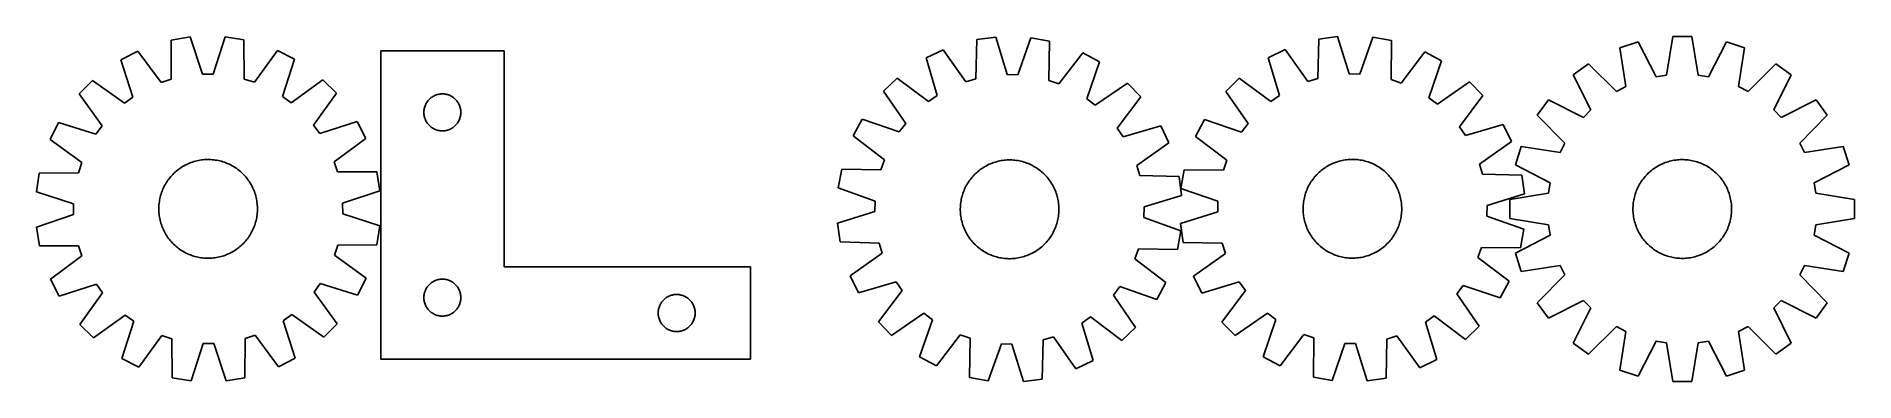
# Model space of a CAD drawing. Header units: millimetres. Extents: x 7 to 1482, y 7 to 286.
import ezdxf

# ---------------------------------------------------------------- set-up
doc = ezdxf.new("R2010")
doc.units = ezdxf.units.MM
doc.layers.add('CUT', color=7, linetype='CONTINUOUS', true_color=0x000000)

msp = doc.modelspace()

# ---------------------------------------------------------------- linework, layer by layer
at = {"layer": 'CUT'}
for p, q in [((116.855543, 283.172882), (116.776695, 251.408616)), ((132.044791, 285.6259), (116.855543, 283.172882)), ((142.118516, 255.501245), (132.044791, 285.6259)), ((160.583507, 285.712514), (150.69282, 255.527268)), ((175.787364, 283.351737), (160.583507, 285.712514)), ((176.059016, 251.588536), (175.787364, 283.351737)), ((770.315181, 283.54067), (769.442664, 251.788293)), ((785.56098, 285.613389), (770.315181, 283.54067)), ((794.878835, 255.246428), (785.56098, 285.613389)), ((814.09295, 284.986879), (803.451112, 255.058196)), ((829.233072, 282.24694), (814.09295, 284.986879)), ((828.710971, 250.486869), (829.233072, 282.24694)), ((1047.522535, 283.816434), (1046.839525, 252.059415)), ((1062.755693, 285.9801), (1047.522535, 283.816434)), ((1072.254606, 255.669287), (1062.755693, 285.9801)), ((1091.290893, 285.523874), (1080.827854, 255.532216)), ((1106.447097, 282.874338), (1091.290893, 285.523874)), ((1106.114544, 251.111716), (1106.447097, 282.874338)), ((1306.461653, 281.632748), (1291.828681, 276.878101)), ((1321.038487, 253.410582), (1306.461653, 281.632748)), ((1334.649111, 286.097392), (1329.507258, 254.751961)), ((1350.035161, 286.097493), (1334.649111, 286.097392)), ((1355.177425, 254.752129), (1350.035161, 286.097493)), ((1378.222678, 281.633219), (1363.646214, 253.410861)), ((1392.855712, 276.878763), (1378.222678, 281.633219)), ((89.740376, 274.271558), (76.052568, 267.244864)), ((76.052568, 267.244864), (85.793276, 237.010887)), ((108.630088, 248.734262), (89.740376, 274.271558)), ((202.956062, 274.615164), (184.221706, 248.963679)), ((216.686269, 267.671682), (202.956062, 274.615164)), ((207.129256, 237.379137), (216.686269, 267.671682)), ((386.720519, 274.546693), (286.720519, 274.546693)), ((286.720519, 274.546693), (286.720519, 24.546693)), ((386.720519, 99.546693), (386.720519, 274.546693)), ((742.986063, 275.319653), (729.126952, 268.63717)), ((729.126952, 268.63717), (738.109163, 238.169241)), ((761.231777, 249.318332), (742.986063, 275.319653)), ((856.174985, 272.83423), (836.805525, 247.65887)), ((869.727409, 265.549839), (856.174985, 272.83423)), ((859.41646, 235.505554), (869.727409, 265.549839)), ((1020.242965, 275.432469), (1006.42398, 268.667396)), ((1006.42398, 268.667396), (1015.587858, 238.253614)), ((1038.643524, 249.540498), (1020.242965, 275.432469)), ((1133.444704, 273.622579), (1114.22583, 248.332074)), ((1147.040358, 266.419196), (1133.444704, 273.622579)), ((1136.908891, 236.313912), (1147.040358, 266.419196)), ((1291.828681, 276.878101), (1296.624759, 245.477904)), ((1388.060046, 245.478503), (1392.855712, 276.878763)), ((116.776695, 251.408616), (108.630088, 248.734262)), ((150.69282, 255.527268), (142.118516, 255.501245)), ((184.221706, 248.963679), (176.059016, 251.588536)), ((239.825486, 250.967117), (214.08131, 232.36034)), ((250.738035, 240.120606), (239.825486, 250.967117)), ((705.67585, 252.373356), (694.560053, 241.735235)), ((731.063405, 233.282866), (705.67585, 252.373356)), ((769.442664, 251.788293), (761.231777, 249.318332)), ((803.451112, 255.058196), (794.878835, 255.246428)), ((983.070355, 252.26392), (972.018242, 241.559652)), ((1008.571386, 233.325278), (983.070355, 252.26392)), ((1046.839525, 252.059415), (1038.643524, 249.540498)), ((1080.827854, 255.532216), (1072.254606, 255.669287)), ((1114.22583, 248.332074), (1106.114544, 251.111716)), ((1266.400466, 263.921569), (1253.952949, 254.877794)), ((1253.952949, 254.877794), (1268.217485, 226.496502)), ((1288.984988, 241.585184), (1266.400466, 263.921569)), ((1329.507258, 254.751961), (1321.038487, 253.410582)), ((1363.646214, 253.410861), (1355.177425, 254.752129)), ((1418.284097, 263.922564), (1395.699867, 241.585883)), ((1416.467568, 226.497473), (1430.731732, 254.878952)), ((1430.731732, 254.878952), (1418.284097, 263.922564)), ((53.015172, 250.400155), (42.16866, 239.487606)), ((42.16866, 239.487606), (60.775437, 213.743429)), ((78.871814, 231.949985), (53.015172, 250.400155)), ((85.793276, 237.010887), (78.871814, 231.949985)), ((214.08131, 232.36034), (207.129256, 237.379137)), ((232.287865, 214.263963), (250.738035, 240.120606)), ((326.531419, 235.554973), (327.111621, 236.064899)), ((327.111621, 236.064899), (327.717305, 236.544281)), ((327.717305, 236.544281), (328.346863, 236.991848)), ((328.346863, 236.991848), (328.998627, 237.406412)), ((328.998627, 237.406412), (329.670868, 237.786875)), ((329.670868, 237.786875), (330.361803, 238.132227)), ((330.361803, 238.132227), (331.069601, 238.441552)), ((331.069601, 238.441552), (331.792383, 238.714031)), ((331.792383, 238.714031), (332.528235, 238.948941)), ((332.528235, 238.948941), (333.275203, 239.145658)), ((333.275203, 239.145658), (334.031308, 239.303662)), ((334.031308, 239.303662), (334.794544, 239.422533)), ((334.794544, 239.422533), (335.562887, 239.501956)), ((335.562887, 239.501956), (336.3343, 239.54172)), ((336.3343, 239.54172), (337.106738, 239.54172)), ((337.106738, 239.54172), (337.878151, 239.501956)), ((337.878151, 239.501956), (338.646494, 239.422533)), ((338.646494, 239.422533), (339.409731, 239.303662)), ((339.409731, 239.303662), (340.165835, 239.145658)), ((340.165835, 239.145658), (340.912804, 238.948941)), ((340.912804, 238.948941), (341.648655, 238.714031)), ((341.648655, 238.714031), (342.371438, 238.441552)), ((342.371438, 238.441552), (343.079235, 238.132227)), ((343.079235, 238.132227), (343.77017, 237.786875)), ((343.77017, 237.786875), (344.442411, 237.406412)), ((344.442411, 237.406412), (345.094175, 236.991848)), ((345.094175, 236.991848), (345.723733, 236.544281)), ((345.723733, 236.544281), (346.329417, 236.064899)), ((346.329417, 236.064899), (346.909619, 235.554973)), ((694.560053, 241.735235), (712.517751, 215.53417)), ((738.109163, 238.169241), (731.063405, 233.282866)), ((836.805525, 247.65887), (828.710971, 250.486869)), ((892.442004, 248.272311), (866.240938, 230.314613)), ((883.989635, 211.768959), (903.080125, 237.156514)), ((903.080125, 237.156514), (892.442004, 248.272311)), ((972.018242, 241.559652), (990.131983, 215.466221)), ((1015.587858, 238.253614), (1008.571386, 233.325278)), ((1143.764227, 231.163791), (1136.908891, 236.313912)), ((1169.857658, 249.277531), (1143.764227, 231.163791)), ((1161.623284, 212.724388), (1180.561926, 238.225419)), ((1180.561926, 238.225419), (1169.857658, 249.277531)), ((1296.624759, 245.477904), (1288.984988, 241.585184)), ((1395.699867, 241.585883), (1388.060046, 245.478503)), ((321.720519, 224.546693), (321.740408, 225.318874)), ((321.740408, 223.774511), (321.720519, 224.546693)), ((321.740408, 225.318874), (321.800021, 226.089008)), ((321.800021, 223.004378), (321.740408, 223.774511)), ((321.800021, 226.089008), (321.899201, 226.855051)), ((321.899201, 222.238334), (321.800021, 223.004378)), ((321.899201, 226.855051), (322.037684, 227.614974)), ((322.037684, 221.478412), (321.899201, 222.238334)), ((322.037684, 227.614974), (322.215103, 228.366759)), ((322.215103, 220.726626), (322.037684, 221.478412)), ((322.215103, 228.366759), (322.430988, 229.108415)), ((322.430988, 229.108415), (322.684767, 229.837974)), ((322.684767, 229.837974), (322.975766, 230.553501)), ((322.975766, 230.553501), (323.303213, 231.2531)), ((323.303213, 231.2531), (323.666241, 231.934914)), ((323.666241, 231.934914), (324.063886, 232.597136)), ((324.063886, 232.597136), (324.495094, 233.238009)), ((324.495094, 233.238009), (324.958722, 233.855835)), ((324.958722, 233.855835), (325.45354, 234.448974)), ((325.45354, 234.448974), (325.978236, 235.015855)), ((325.978236, 235.015855), (326.531419, 235.554973)), ((346.909619, 235.554973), (347.462802, 235.015855)), ((347.462802, 235.015855), (347.987498, 234.448974)), ((347.987498, 234.448974), (348.482316, 233.855835)), ((348.482316, 233.855835), (348.945944, 233.238009)), ((348.945944, 233.238009), (349.377153, 232.597136)), ((349.377153, 232.597136), (349.774798, 231.934914)), ((349.774798, 231.934914), (350.137825, 231.2531)), ((350.137825, 231.2531), (350.465273, 230.553501)), ((350.465273, 230.553501), (350.756271, 229.837974)), ((350.756271, 229.837974), (351.01005, 229.108415)), ((351.01005, 229.108415), (351.225935, 228.366759)), ((351.225935, 228.366759), (351.403354, 227.614974)), ((351.403354, 221.478412), (351.225935, 220.726626)), ((351.403354, 227.614974), (351.541838, 226.855051)), ((351.541838, 222.238334), (351.403354, 221.478412)), ((351.541838, 226.855051), (351.641017, 226.089008)), ((351.641017, 223.004378), (351.541838, 222.238334)), ((351.641017, 226.089008), (351.70063, 225.318874)), ((351.70063, 223.774511), (351.641017, 223.004378)), ((351.70063, 225.318874), (351.720519, 224.546693)), ((351.720519, 224.546693), (351.70063, 223.774511)), ((866.240938, 230.314613), (859.41646, 235.505554)), ((1233.773069, 234.697649), (1224.729457, 222.250014)), ((1224.729457, 222.250014), (1247.066139, 199.665785)), ((1262.154548, 220.433485), (1233.773069, 234.697649)), ((1268.217485, 226.496502), (1262.154548, 220.433485)), ((1422.530584, 220.434536), (1416.467568, 226.497473)), ((1450.911877, 234.699072), (1422.530584, 220.434536)), ((1437.619267, 199.667033), (1459.955652, 222.251555)), ((1459.955652, 222.251555), (1450.911877, 234.699072)), ((25.464096, 216.348389), (18.520614, 202.618181)), ((55.75664, 206.791376), (25.464096, 216.348389)), ((60.775437, 213.743429), (55.75664, 206.791376)), ((237.348767, 207.342501), (232.287865, 214.263963)), ((267.582744, 217.08321), (237.348767, 207.342501)), ((274.609439, 203.395401), (267.582744, 217.08321)), ((322.430988, 219.98497), (322.215103, 220.726626)), ((322.684767, 219.255411), (322.430988, 219.98497)), ((322.975766, 218.539884), (322.684767, 219.255411)), ((323.303213, 217.840286), (322.975766, 218.539884)), ((323.666241, 217.158472), (323.303213, 217.840286)), ((324.063886, 216.49625), (323.666241, 217.158472)), ((324.495094, 215.855376), (324.063886, 216.49625)), ((324.958722, 215.23755), (324.495094, 215.855376)), ((325.45354, 214.644411), (324.958722, 215.23755)), ((325.978236, 214.07753), (325.45354, 214.644411)), ((326.531419, 213.538412), (325.978236, 214.07753)), ((327.111621, 213.028486), (326.531419, 213.538412)), ((327.717305, 212.549104), (327.111621, 213.028486)), ((328.346863, 212.101537), (327.717305, 212.549104)), ((328.998627, 211.686973), (328.346863, 212.101537)), ((329.670868, 211.306511), (328.998627, 211.686973)), ((330.361803, 210.961159), (329.670868, 211.306511)), ((331.069601, 210.651833), (330.361803, 210.961159)), ((331.792383, 210.379354), (331.069601, 210.651833)), ((332.528235, 210.144445), (331.792383, 210.379354)), ((333.275203, 209.947727), (332.528235, 210.144445)), ((334.031308, 209.789723), (333.275203, 209.947727)), ((334.794544, 209.670853), (334.031308, 209.789723)), ((335.562887, 209.59143), (334.794544, 209.670853)), ((336.3343, 209.551666), (335.562887, 209.59143)), ((337.106738, 209.551666), (336.3343, 209.551666)), ((337.878151, 209.59143), (337.106738, 209.551666)), ((338.646494, 209.670853), (337.878151, 209.59143)), ((339.409731, 209.789723), (338.646494, 209.670853)), ((340.165835, 209.947727), (339.409731, 209.789723)), ((340.912804, 210.144445), (340.165835, 209.947727)), ((341.648655, 210.379354), (340.912804, 210.144445)), ((342.371438, 210.651833), (341.648655, 210.379354)), ((343.079235, 210.961159), (342.371438, 210.651833)), ((343.77017, 211.306511), (343.079235, 210.961159)), ((344.442411, 211.686973), (343.77017, 211.306511)), ((345.094175, 212.101537), (344.442411, 211.686973)), ((345.723733, 212.549104), (345.094175, 212.101537)), ((346.329417, 213.028486), (345.723733, 212.549104)), ((346.909619, 213.538412), (346.329417, 213.028486)), ((347.462802, 214.07753), (346.909619, 213.538412)), ((347.987498, 214.644411), (347.462802, 214.07753)), ((348.482316, 215.23755), (347.987498, 214.644411)), ((348.945944, 215.855376), (348.482316, 215.23755)), ((349.377153, 216.49625), (348.945944, 215.855376)), ((349.774798, 217.158472), (349.377153, 216.49625)), ((350.137825, 217.840286), (349.774798, 217.158472)), ((350.465273, 218.539884), (350.137825, 217.840286)), ((350.756271, 219.255411), (350.465273, 218.539884)), ((351.01005, 219.98497), (350.756271, 219.255411)), ((351.225935, 220.726626), (351.01005, 219.98497)), ((677.282524, 219.02064), (669.998133, 205.468216)), ((707.32681, 208.709691), (677.282524, 219.02064)), ((712.517751, 215.53417), (707.32681, 208.709691)), ((888.87601, 204.723201), (883.989635, 211.768959)), ((919.343938, 213.705412), (888.87601, 204.723201)), ((926.026422, 199.846301), (919.343938, 213.705412)), ((954.876578, 218.742353), (947.673194, 205.146698)), ((984.981862, 208.610886), (954.876578, 218.742353)), ((990.131983, 215.466221), (984.981862, 208.610886)), ((1166.55162, 205.707916), (1161.623284, 212.724388)), ((1196.965401, 214.871793), (1166.55162, 205.707916)), ((1203.730474, 201.052809), (1196.965401, 214.871793)), ((18.520614, 202.618181), (44.172098, 183.883825)), ((249.072142, 184.505689), (274.609439, 203.395401)), ((669.998133, 205.468216), (695.173493, 186.098756)), ((900.025101, 181.600587), (926.026422, 199.846301)), ((947.673194, 205.146698), (972.963699, 185.927824)), ((1177.838503, 182.652249), (1203.730474, 201.052809)), ((1211.773258, 196.821629), (1207.018803, 182.188595)), ((1243.173518, 192.025963), (1211.773258, 196.821629)), ((1247.066139, 199.665785), (1243.173518, 192.025963)), ((1441.511987, 192.027262), (1437.619267, 199.667033)), ((1472.912184, 196.82334), (1441.511987, 192.027262)), ((1477.666831, 182.190368), (1472.912184, 196.82334)), ((44.172098, 183.883825), (41.547241, 175.721136)), ((120.905785, 176.940022), (121.877849, 177.736324)), ((121.877849, 177.736324), (122.874446, 178.501701)), ((122.874446, 178.501701), (123.894593, 179.235395)), ((123.894593, 179.235395), (124.937282, 179.936685)), ((124.937282, 179.936685), (126.001484, 180.604876)), ((126.001484, 180.604876), (127.08615, 181.23931)), ((127.08615, 181.23931), (128.190209, 181.839362)), ((128.190209, 181.839362), (129.312571, 182.404437)), ((129.312571, 182.404437), (130.452128, 182.93398)), ((130.452128, 182.93398), (131.607757, 183.427467)), ((131.607757, 183.427467), (132.778316, 183.884411)), ((132.778316, 183.884411), (133.962651, 184.304362)), ((133.962651, 184.304362), (135.159592, 184.686905)), ((135.159592, 184.686905), (136.367958, 185.031662)), ((136.367958, 185.031662), (137.586557, 185.338293)), ((137.586557, 185.338293), (138.814187, 185.606496)), ((138.814187, 185.606496), (140.049635, 185.836005)), ((140.049635, 185.836005), (141.291683, 186.026595)), ((141.291683, 186.026595), (142.539104, 186.178078)), ((142.539104, 186.178078), (143.790668, 186.290303)), ((143.790668, 186.290303), (145.045139, 186.36316)), ((145.045139, 186.36316), (146.30128, 186.396577)), ((146.30128, 186.396577), (147.557851, 186.390522)), ((147.557851, 186.390522), (148.813612, 186.344999)), ((148.813612, 186.344999), (150.067323, 186.260055)), ((150.067323, 186.260055), (151.317747, 186.135773)), ((151.317747, 186.135773), (152.56365, 185.972275)), ((152.56365, 185.972275), (153.803803, 185.769723)), ((153.803803, 185.769723), (155.036982, 185.528317)), ((155.036982, 185.528317), (156.26197, 185.248295)), ((156.26197, 185.248295), (157.477557, 184.929933)), ((157.477557, 184.929933), (158.682545, 184.573546)), ((158.682545, 184.573546), (159.875743, 184.179485)), ((159.875743, 184.179485), (161.055975, 183.748139)), ((161.055975, 183.748139), (162.222076, 183.279935)), ((162.222076, 183.279935), (163.372895, 182.775333)), ((163.372895, 182.775333), (164.507296, 182.234832)), ((164.507296, 182.234832), (165.624159, 181.658965)), ((165.624159, 181.658965), (166.722383, 181.048301)), ((166.722383, 181.048301), (167.800884, 180.403442)), ((167.800884, 180.403442), (168.858597, 179.725025)), ((168.858597, 179.725025), (169.894479, 179.013719)), ((169.894479, 179.013719), (170.907507, 178.270226)), ((170.907507, 178.270226), (171.896681, 177.49528)), ((171.896681, 177.49528), (172.861026, 176.689646)), ((251.746497, 176.359083), (249.072142, 184.505689)), ((660.585423, 178.526303), (657.845485, 163.386181)), ((692.345495, 178.004202), (660.585423, 178.526303)), ((695.173493, 186.098756), (692.345495, 178.004202)), ((770.74279, 176.437243), (771.709717, 177.239775)), ((771.709717, 177.239775), (772.701375, 178.01154)), ((772.701375, 178.01154), (773.716786, 178.751776)), ((773.716786, 178.751776), (774.754946, 179.459751)), ((774.754946, 179.459751), (775.814833, 180.134768)), ((775.814833, 180.134768), (776.895399, 180.776159)), ((776.895399, 180.776159), (777.995579, 181.383293)), ((777.995579, 181.383293), (779.114286, 181.95557)), ((779.114286, 181.95557), (780.250417, 182.492424)), ((780.250417, 182.492424), (781.402851, 182.993328)), ((781.402851, 182.993328), (782.570449, 183.457785)), ((782.570449, 183.457785), (783.752061, 183.885338)), ((783.752061, 183.885338), (784.946519, 184.275564)), ((784.946519, 184.275564), (786.152645, 184.628079)), ((786.152645, 184.628079), (787.369248, 184.942535)), ((787.369248, 184.942535), (788.595129, 185.218622)), ((788.595129, 185.218622), (789.829077, 185.456066)), ((789.829077, 185.456066), (791.069874, 185.654634)), ((791.069874, 185.654634), (792.316296, 185.814129)), ((792.316296, 185.814129), (793.567113, 185.934395)), ((793.567113, 185.934395), (794.82109, 186.015312)), ((794.82109, 186.015312), (796.076991, 186.056801)), ((796.076991, 186.056801), (797.333574, 186.058821)), ((797.333574, 186.058821), (798.589602, 186.021369)), ((798.589602, 186.021369), (799.843833, 185.944483)), ((799.843833, 185.944483), (801.09503, 185.828239)), ((801.09503, 185.828239), (802.341958, 185.672751)), ((802.341958, 185.672751), (803.583387, 185.478173)), ((803.583387, 185.478173), (804.818092, 185.244697)), ((804.818092, 185.244697), (806.044853, 184.972553)), ((806.044853, 184.972553), (807.262462, 184.662009)), ((807.262462, 184.662009), (808.469714, 184.313373)), ((808.469714, 184.313373), (809.665421, 183.926988)), ((809.665421, 183.926988), (810.8484, 183.503236)), ((810.8484, 183.503236), (812.017486, 183.042534)), ((812.017486, 183.042534), (813.171524, 182.545338)), ((813.171524, 182.545338), (814.309375, 182.012138)), ((814.309375, 182.012138), (815.429916, 181.443461)), ((815.429916, 181.443461), (816.532042, 180.839867)), ((816.532042, 180.839867), (817.614664, 180.201952)), ((817.614664, 180.201952), (818.676715, 179.530346)), ((818.676715, 179.530346), (819.717146, 178.825712)), ((819.717146, 178.825712), (820.734931, 178.088744)), ((820.734931, 178.088744), (821.729065, 177.320171)), ((821.729065, 177.320171), (822.698567, 176.520751)), ((902.495062, 173.3897), (900.025101, 181.600587)), ((938.421436, 178.149091), (935.7719, 162.992888)), ((970.184058, 177.816538), (938.421436, 178.149091)), ((972.963699, 185.927824), (970.184058, 177.816538)), ((1048.589308, 176.717466), (1049.551429, 177.525755)), ((1049.551429, 177.525755), (1050.538463, 178.303424)), ((1050.538463, 178.303424), (1051.549438, 179.049706)), ((1051.549438, 179.049706), (1052.583355, 179.763864)), ((1052.583355, 179.763864), (1053.639195, 180.445194)), ((1053.639195, 180.445194), (1054.715914, 181.093023)), ((1054.715914, 181.093023), (1055.812451, 181.706711)), ((1055.812451, 181.706711), (1056.927723, 182.285654)), ((1056.927723, 182.285654), (1058.06063, 182.829279)), ((1058.06063, 182.829279), (1059.210054, 183.337051)), ((1059.210054, 183.337051), (1060.37486, 183.808468)), ((1060.37486, 183.808468), (1061.553899, 184.243065)), ((1061.553899, 184.243065), (1062.746007, 184.640413)), ((1062.746007, 184.640413), (1063.950007, 185.00012)), ((1063.950007, 185.00012), (1065.164713, 185.32183)), ((1065.164713, 185.32183), (1066.388924, 185.605228)), ((1066.388924, 185.605228), (1067.621433, 185.850032)), ((1067.621433, 185.850032), (1068.861023, 186.056001)), ((1068.861023, 186.056001), (1070.106471, 186.222932)), ((1070.106471, 186.222932), (1071.356548, 186.35066)), ((1071.356548, 186.35066), (1072.61002, 186.439059)), ((1072.61002, 186.439059), (1073.86565, 186.488042)), ((1073.86565, 186.488042), (1075.122199, 186.497561)), ((1075.122199, 186.497561), (1076.378428, 186.467606)), ((1076.378428, 186.467606), (1077.633095, 186.398207)), ((1077.633095, 186.398207), (1078.884964, 186.289431)), ((1078.884964, 186.289431), (1080.132798, 186.141388)), ((1080.132798, 186.141388), (1081.375366, 185.954221)), ((1081.375366, 185.954221), (1082.611442, 185.728118)), ((1082.611442, 185.728118), (1083.839806, 185.463299)), ((1083.839806, 185.463299), (1085.059246, 185.160028)), ((1085.059246, 185.160028), (1086.268558, 184.818603)), ((1086.268558, 184.818603), (1087.466549, 184.43936)), ((1087.466549, 184.43936), (1088.652036, 184.022675)), ((1088.652036, 184.022675), (1089.82385, 183.568959)), ((1089.82385, 183.568959), (1090.980834, 183.078659)), ((1090.980834, 183.078659), (1092.121847, 182.552259)), ((1092.121847, 182.552259), (1093.245762, 181.990279)), ((1093.245762, 181.990279), (1094.35147, 181.393273)), ((1094.35147, 181.393273), (1095.437881, 180.76183)), ((1095.437881, 180.76183), (1096.503921, 180.096574)), ((1096.503921, 180.096574), (1097.548539, 179.398162)), ((1097.548539, 179.398162), (1098.570703, 178.667281)), ((1098.570703, 178.667281), (1099.569406, 177.904655)), ((1099.569406, 177.904655), (1100.543662, 177.111034)), ((1100.543662, 177.111034), (1101.492508, 176.287203)), ((1180.357421, 174.456249), (1177.838503, 182.652249)), ((1207.018803, 182.188595), (1235.24116, 167.612131)), ((1316.604617, 176.928129), (1317.579088, 177.721484)), ((1317.579088, 177.721484), (1318.577999, 178.483839)), ((1318.577999, 178.483839), (1319.600363, 179.214441)), ((1319.600363, 179.214441), (1320.64517, 179.912569)), ((1320.64517, 179.912569), (1321.711392, 180.577535)), ((1321.711392, 180.577535), (1322.797974, 181.208681)), ((1322.797974, 181.208681), (1323.903845, 181.805386)), ((1323.903845, 181.805386), (1325.027913, 182.36706)), ((1325.027913, 182.36706), (1326.169069, 182.89315)), ((1326.169069, 182.89315), (1327.326186, 183.383135)), ((1327.326186, 183.383135), (1328.498124, 183.836532)), ((1328.498124, 183.836532), (1329.683725, 184.252894)), ((1329.683725, 184.252894), (1330.881819, 184.63181)), ((1330.881819, 184.63181), (1332.091224, 184.972906)), ((1332.091224, 184.972906), (1333.310746, 185.275846)), ((1333.310746, 185.275846), (1334.539182, 185.540329)), ((1334.539182, 185.540329), (1335.77532, 185.766096)), ((1335.77532, 185.766096), (1337.017939, 185.952924)), ((1337.017939, 185.952924), (1338.265813, 186.100628)), ((1338.265813, 186.100628), (1339.517711, 186.209063)), ((1339.517711, 186.209063), (1340.772398, 186.27812)), ((1340.772398, 186.27812), (1342.028634, 186.307733)), ((1342.028634, 186.307733), (1343.285181, 186.297873)), ((1343.285181, 186.297873), (1344.540798, 186.248548)), ((1344.540798, 186.248548), (1345.794246, 186.159807)), ((1345.794246, 186.159807), (1347.044288, 186.031738)), ((1347.044288, 186.031738), (1348.28969, 185.864468)), ((1348.28969, 185.864468), (1349.529224, 185.658161)), ((1349.529224, 185.658161), (1350.761666, 185.413022)), ((1350.761666, 185.413022), (1351.9858, 185.129291)), ((1351.9858, 185.129291), (1353.200418, 184.80725)), ((1353.200418, 184.80725), (1354.404321, 184.447215)), ((1354.404321, 184.447215), (1355.59632, 184.049543)), ((1355.59632, 184.049543), (1356.775241, 183.614625)), ((1356.775241, 183.614625), (1357.939918, 183.142891)), ((1357.939918, 183.142891), (1359.089204, 182.634806)), ((1359.089204, 182.634806), (1360.221963, 182.090872)), ((1360.221963, 182.090872), (1361.337077, 181.511626)), ((1361.337077, 181.511626), (1362.433447, 180.897638)), ((1362.433447, 180.897638), (1363.50999, 180.249517)), ((1363.50999, 180.249517), (1364.565644, 179.567899)), ((1364.565644, 179.567899), (1365.599366, 178.85346)), ((1365.599366, 178.85346), (1366.610138, 178.106902)), ((1366.610138, 178.106902), (1367.596961, 177.328964)), ((1367.596961, 177.328964), (1368.558861, 176.520413)), ((1449.444665, 167.613534), (1477.666831, 182.190368)), ((9.78404, 175.449484), (7.423264, 160.245627)), ((41.547241, 175.721136), (9.78404, 175.449484)), ((109.855843, 161.884195), (110.360445, 163.035014)), ((110.360445, 163.035014), (110.900946, 164.169415)), ((110.900946, 164.169415), (111.476813, 165.286279)), ((111.476813, 165.286279), (112.087477, 166.384503)), ((112.087477, 166.384503), (112.732336, 167.463004)), ((112.732336, 167.463004), (113.410753, 168.520717)), ((113.410753, 168.520717), (114.122059, 169.556598)), ((114.122059, 169.556598), (114.865551, 170.569626)), ((114.865551, 170.569626), (115.640497, 171.5588)), ((115.640497, 171.5588), (116.446131, 172.523145)), ((116.446131, 172.523145), (117.281659, 173.461708)), ((117.281659, 173.461708), (118.146255, 174.373563)), ((118.146255, 174.373563), (119.039067, 175.257811)), ((119.039067, 175.257811), (119.959213, 176.113579)), ((119.959213, 176.113579), (120.905785, 176.940022)), ((172.861026, 176.689646), (173.799589, 175.854119)), ((173.799589, 175.854119), (174.711444, 174.989523)), ((174.711444, 174.989523), (175.595692, 174.096711)), ((175.595692, 174.096711), (176.451459, 173.176565)), ((176.451459, 173.176565), (177.277902, 172.229993)), ((177.277902, 172.229993), (178.074205, 171.257928)), ((178.074205, 171.257928), (178.839581, 170.261331)), ((178.839581, 170.261331), (179.573276, 169.241185)), ((179.573276, 169.241185), (180.274565, 168.198496)), ((180.274565, 168.198496), (180.942757, 167.134293)), ((180.942757, 167.134293), (181.577191, 166.049627)), ((181.577191, 166.049627), (182.177242, 164.945569)), ((182.177242, 164.945569), (182.742318, 163.823207)), ((182.742318, 163.823207), (183.271861, 162.683649)), ((183.271861, 162.683649), (183.765347, 161.528021)), ((283.510762, 176.280235), (251.746497, 176.359083)), ((285.963781, 161.090987), (283.510762, 176.280235)), ((657.845485, 163.386181), (687.774167, 152.744343)), ((759.789829, 161.310717), (760.287025, 162.464755)), ((760.287025, 162.464755), (760.820225, 163.602606)), ((760.820225, 163.602606), (761.388903, 164.723147)), ((761.388903, 164.723147), (761.992497, 165.825273)), ((761.992497, 165.825273), (762.630411, 166.907895)), ((762.630411, 166.907895), (763.302017, 167.969946)), ((763.302017, 167.969946), (764.006652, 169.010378)), ((764.006652, 169.010378), (764.743619, 170.028162)), ((764.743619, 170.028162), (765.512192, 171.022296)), ((765.512192, 171.022296), (766.311613, 171.991798)), ((766.311613, 171.991798), (767.141092, 172.935711)), ((767.141092, 172.935711), (767.99981, 173.853104)), ((767.99981, 173.853104), (768.886921, 174.743071)), ((768.886921, 174.743071), (769.801548, 175.604734)), ((769.801548, 175.604734), (770.74279, 176.437243)), ((822.698567, 176.520751), (823.64248, 175.691272)), ((823.64248, 175.691272), (824.559873, 174.832554)), ((824.559873, 174.832554), (825.44984, 173.945443)), ((825.44984, 173.945443), (826.311503, 173.030815)), ((826.311503, 173.030815), (827.144011, 172.089573)), ((827.144011, 172.089573), (827.946544, 171.122646)), ((827.946544, 171.122646), (828.718309, 170.130988)), ((828.718309, 170.130988), (829.458545, 169.115578)), ((829.458545, 169.115578), (830.16652, 168.077417)), ((830.16652, 168.077417), (830.841536, 167.017531)), ((830.841536, 167.017531), (831.482928, 165.936964)), ((831.482928, 165.936964), (832.090062, 164.836784)), ((832.090062, 164.836784), (832.662338, 163.718077)), ((832.662338, 163.718077), (833.199193, 162.581946)), ((833.199193, 162.581946), (833.700096, 161.429513)), ((934.247439, 172.517182), (902.495062, 173.3897)), ((936.320158, 157.271384), (934.247439, 172.517182)), ((935.7719, 162.992888), (965.763558, 152.529848)), ((1037.726815, 161.525845), (1038.217115, 162.682829)), ((1038.217115, 162.682829), (1038.743515, 163.823842)), ((1038.743515, 163.823842), (1039.305495, 164.947757)), ((1039.305495, 164.947757), (1039.902501, 166.053465)), ((1039.902501, 166.053465), (1040.533943, 167.139875)), ((1040.533943, 167.139875), (1041.199199, 168.205915)), ((1041.199199, 168.205915), (1041.897612, 169.250533)), ((1041.897612, 169.250533), (1042.628492, 170.272698)), ((1042.628492, 170.272698), (1043.391119, 171.271401)), ((1043.391119, 171.271401), (1044.184739, 172.245656)), ((1044.184739, 172.245656), (1045.00857, 173.194502)), ((1045.00857, 173.194502), (1045.861799, 174.117003)), ((1045.861799, 174.117003), (1046.743583, 175.012249)), ((1046.743583, 175.012249), (1047.653052, 175.879355)), ((1047.653052, 175.879355), (1048.589308, 176.717466)), ((1101.492508, 176.287203), (1102.415009, 175.433975)), ((1102.415009, 175.433975), (1103.310254, 174.552191)), ((1103.310254, 174.552191), (1104.17736, 173.642722)), ((1104.17736, 173.642722), (1105.015471, 172.706465)), ((1105.015471, 172.706465), (1105.82376, 171.744345)), ((1105.82376, 171.744345), (1106.60143, 170.75731)), ((1106.60143, 170.75731), (1107.347711, 169.746335)), ((1107.347711, 169.746335), (1108.06187, 168.712418)), ((1108.06187, 168.712418), (1108.743199, 167.656579)), ((1108.743199, 167.656579), (1109.391028, 166.579859)), ((1109.391028, 166.579859), (1110.004717, 165.483323)), ((1110.004717, 165.483323), (1110.583659, 164.36805)), ((1110.583659, 164.36805), (1111.127285, 163.235143)), ((1111.127285, 163.235143), (1111.635057, 162.08572)), ((1212.11444, 173.773239), (1180.357421, 174.456249)), ((1214.278105, 158.540081), (1212.11444, 173.773239)), ((1235.24116, 167.612131), (1233.899893, 159.143342)), ((1305.509131, 161.905835), (1306.017215, 163.055121)), ((1306.017215, 163.055121), (1306.561149, 164.18788)), ((1306.561149, 164.18788), (1307.140396, 165.302994)), ((1307.140396, 165.302994), (1307.754383, 166.399364)), ((1307.754383, 166.399364), (1308.402505, 167.475907)), ((1308.402505, 167.475907), (1309.084122, 168.531561)), ((1309.084122, 168.531561), (1309.798562, 169.565283)), ((1309.798562, 169.565283), (1310.545119, 170.576055)), ((1310.545119, 170.576055), (1311.323057, 171.562878)), ((1311.323057, 171.562878), (1312.131608, 172.524778)), ((1312.131608, 172.524778), (1312.969974, 173.460807)), ((1312.969974, 173.460807), (1313.837328, 174.370039)), ((1313.837328, 174.370039), (1314.732813, 175.251579)), ((1314.732813, 175.251579), (1315.655546, 176.104557)), ((1315.655546, 176.104557), (1316.604617, 176.928129)), ((1368.558861, 176.520413), (1369.49489, 175.682048)), ((1369.49489, 175.682048), (1370.404122, 174.814694)), ((1370.404122, 174.814694), (1371.285662, 173.919208)), ((1371.285662, 173.919208), (1372.13864, 172.996475)), ((1372.13864, 172.996475), (1372.962212, 172.047404)), ((1372.962212, 172.047404), (1373.755567, 171.072933)), ((1373.755567, 171.072933), (1374.517922, 170.074023)), ((1374.517922, 170.074023), (1375.248524, 169.051659)), ((1375.248524, 169.051659), (1375.946652, 168.006851)), ((1375.946652, 168.006851), (1376.611618, 166.94063)), ((1376.611618, 166.94063), (1377.242764, 165.854048)), ((1377.242764, 165.854048), (1377.839469, 164.748177)), ((1377.839469, 164.748177), (1378.401143, 163.624109)), ((1378.401143, 163.624109), (1378.927233, 162.482953)), ((1378.927233, 162.482953), (1379.417218, 161.325835)), ((1450.786044, 159.144764), (1449.444665, 167.613534)), ((7.423264, 160.245627), (37.60851, 150.35494)), ((37.60851, 150.35494), (37.634532, 141.780635)), ((106.745256, 147.219971), (106.790778, 148.475731)), ((106.790778, 148.475731), (106.875723, 149.729442)), ((106.875723, 149.729442), (107.000005, 150.979866)), ((107.000005, 150.979866), (107.163503, 152.22577)), ((107.163503, 152.22577), (107.366055, 153.465923)), ((107.366055, 153.465923), (107.607461, 154.699102)), ((107.607461, 154.699102), (107.887483, 155.924089)), ((107.887483, 155.924089), (108.205845, 157.139676)), ((108.205845, 157.139676), (108.562232, 158.344664)), ((108.562232, 158.344664), (108.956293, 159.537863)), ((108.956293, 159.537863), (109.387638, 160.718095)), ((109.387638, 160.718095), (109.855843, 161.884195)), ((183.765347, 161.528021), (184.222292, 160.357462)), ((184.222292, 160.357462), (184.642242, 159.173127)), ((184.642242, 159.173127), (185.024785, 157.976186)), ((185.024785, 157.976186), (185.369542, 156.76782)), ((185.369542, 156.76782), (185.676173, 155.54922)), ((185.676173, 155.54922), (185.944376, 154.321591)), ((185.944376, 154.321591), (186.173886, 153.086143)), ((186.173886, 153.086143), (186.364476, 151.844095)), ((186.364476, 151.844095), (186.515958, 150.596674)), ((186.515958, 150.596674), (186.628183, 149.34511)), ((186.628183, 149.34511), (186.70104, 148.090638)), ((186.70104, 148.090638), (186.734458, 146.834497)), ((255.839126, 151.017262), (285.963781, 161.090987)), ((255.865149, 142.442957), (255.839126, 151.017262)), ((687.774167, 152.744343), (687.585936, 144.172066)), ((756.773543, 146.626806), (756.810994, 147.882833)), ((756.810994, 147.882833), (756.88788, 149.137064)), ((756.88788, 149.137064), (757.004124, 150.388261)), ((757.004124, 150.388261), (757.159612, 151.635189)), ((757.159612, 151.635189), (757.35419, 152.876618)), ((757.35419, 152.876618), (757.587667, 154.111323)), ((757.587667, 154.111323), (757.859811, 155.338085)), ((757.859811, 155.338085), (758.170354, 156.555693)), ((758.170354, 156.555693), (758.518991, 157.762946)), ((758.518991, 157.762946), (758.905376, 158.958652)), ((758.905376, 158.958652), (759.329128, 160.141632)), ((759.329128, 160.141632), (759.789829, 161.310717)), ((833.700096, 161.429513), (834.164554, 160.261914)), ((834.164554, 160.261914), (834.592106, 159.080303)), ((834.592106, 159.080303), (834.982333, 157.885845)), ((834.982333, 157.885845), (835.334848, 156.679719)), ((835.334848, 156.679719), (835.649304, 155.463115)), ((835.649304, 155.463115), (835.92539, 154.237235)), ((835.92539, 154.237235), (836.162835, 153.003287)), ((836.162835, 153.003287), (836.361403, 151.76249)), ((836.361403, 151.76249), (836.520898, 150.516067)), ((836.520898, 150.516067), (836.641164, 149.265251)), ((836.641164, 149.265251), (836.722081, 148.011273)), ((836.722081, 148.011273), (836.76357, 146.755373)), ((905.764965, 139.381251), (905.953196, 147.953529)), ((905.953196, 147.953529), (936.320158, 157.271384)), ((965.763558, 152.529848), (965.626487, 143.9566)), ((1034.798212, 146.824194), (1034.828168, 148.080422)), ((1034.828168, 148.080422), (1034.897567, 149.33509)), ((1034.897567, 149.33509), (1035.006342, 150.586958)), ((1035.006342, 150.586958), (1035.154386, 151.834792)), ((1035.154386, 151.834792), (1035.341552, 153.07736)), ((1035.341552, 153.07736), (1035.567656, 154.313436)), ((1035.567656, 154.313436), (1035.832474, 155.5418)), ((1035.832474, 155.5418), (1036.135746, 156.76124)), ((1036.135746, 156.76124), (1036.477171, 157.970552)), ((1036.477171, 157.970552), (1036.856413, 159.168543)), ((1036.856413, 159.168543), (1037.273098, 160.35403)), ((1037.273098, 160.35403), (1037.726815, 161.525845)), ((1111.635057, 162.08572), (1112.106474, 160.920914)), ((1112.106474, 160.920914), (1112.541071, 159.741875)), ((1112.541071, 159.741875), (1112.938418, 158.549767)), ((1112.938418, 158.549767), (1113.298125, 157.345766)), ((1113.298125, 157.345766), (1113.619836, 156.131061)), ((1113.619836, 156.131061), (1113.903233, 154.90685)), ((1113.903233, 154.90685), (1114.148037, 153.674341)), ((1114.148037, 153.674341), (1114.354006, 152.434751)), ((1114.354006, 152.434751), (1114.520937, 151.189303)), ((1114.520937, 151.189303), (1114.648666, 149.939226)), ((1114.648666, 149.939226), (1114.737065, 148.685754)), ((1114.737065, 148.685754), (1114.786048, 147.430124)), ((1183.830222, 140.46792), (1183.967292, 149.041168)), ((1183.967292, 149.041168), (1214.278105, 158.540081)), ((1233.899893, 159.143342), (1202.554528, 154.001078)), ((1202.554528, 154.001078), (1202.554629, 138.615028)), ((1302.354149, 147.251098), (1302.403474, 148.506715)), ((1302.403474, 148.506715), (1302.492214, 149.760163)), ((1302.492214, 149.760163), (1302.620283, 151.010205)), ((1302.620283, 151.010205), (1302.787553, 152.255607)), ((1302.787553, 152.255607), (1302.99386, 153.495141)), ((1302.99386, 153.495141), (1303.238999, 154.727583)), ((1303.238999, 154.727583), (1303.52273, 155.951717)), ((1303.52273, 155.951717), (1303.844772, 157.166335)), ((1303.844772, 157.166335), (1304.204806, 158.370238)), ((1304.204806, 158.370238), (1304.602479, 159.562237)), ((1304.602479, 159.562237), (1305.037397, 160.741158)), ((1305.037397, 160.741158), (1305.509131, 161.905835)), ((1379.417218, 161.325835), (1379.870615, 160.153897)), ((1379.870615, 160.153897), (1380.286977, 158.968297)), ((1380.286977, 158.968297), (1380.665893, 157.770202)), ((1380.665893, 157.770202), (1381.006989, 156.560797)), ((1381.006989, 156.560797), (1381.309928, 155.341275)), ((1381.309928, 155.341275), (1381.574412, 154.112839)), ((1381.574412, 154.112839), (1381.800179, 152.876702)), ((1381.800179, 152.876702), (1381.987007, 151.634083)), ((1381.987007, 151.634083), (1382.134711, 150.386208)), ((1382.134711, 150.386208), (1382.243145, 149.13431)), ((1382.243145, 149.13431), (1382.312203, 147.879624)), ((1382.312203, 147.879624), (1382.341816, 146.623387)), ((1482.131475, 154.00291), (1450.786044, 159.144764)), ((1482.131576, 138.61686), (1482.131475, 154.00291)), ((37.634532, 141.780635), (7.509878, 131.70691)), ((106.7392, 145.9634), (106.745256, 147.219971)), ((106.772618, 144.707259), (106.7392, 145.9634)), ((106.845475, 143.452787), (106.772618, 144.707259)), ((106.9577, 142.201223), (106.845475, 143.452787)), ((107.109182, 140.953802), (106.9577, 142.201223)), ((107.299772, 139.711754), (107.109182, 140.953802)), ((107.529282, 138.476306), (107.299772, 139.711754)), ((107.797485, 137.248677), (107.529282, 138.476306)), ((108.104116, 136.030078), (107.797485, 137.248677)), ((108.448873, 134.821711), (108.104116, 136.030078)), ((108.831416, 133.62477), (108.448873, 134.821711)), ((109.251366, 132.440435), (108.831416, 133.62477)), ((184.517366, 133.260035), (184.08602, 132.079802)), ((184.911426, 134.453233), (184.517366, 133.260035)), ((185.267814, 135.658221), (184.911426, 134.453233)), ((185.586175, 136.873808), (185.267814, 135.658221)), ((185.866197, 138.098796), (185.586175, 136.873808)), ((186.107603, 139.331974), (185.866197, 138.098796)), ((186.310155, 140.572127), (186.107603, 139.331974)), ((186.473653, 141.818031), (186.310155, 140.572127)), ((186.597936, 143.068455), (186.473653, 141.818031)), ((186.68288, 144.322166), (186.597936, 143.068455)), ((186.728402, 145.577927), (186.68288, 144.322166)), ((186.734458, 146.834497), (186.728402, 145.577927)), ((286.050395, 132.552271), (255.865149, 142.442957)), ((687.585936, 144.172066), (657.218975, 134.854211)), ((657.218975, 134.854211), (659.291693, 119.608412)), ((756.775562, 145.370222), (756.773543, 146.626806)), ((756.817051, 144.114322), (756.775562, 145.370222)), ((756.897969, 142.860344), (756.817051, 144.114322)), ((757.018234, 141.609527), (756.897969, 142.860344)), ((757.17773, 140.363105), (757.018234, 141.609527)), ((757.376298, 139.122308), (757.17773, 140.363105)), ((757.613742, 137.88836), (757.376298, 139.122308)), ((757.889828, 136.66248), (757.613742, 137.88836)), ((758.204284, 135.445876), (757.889828, 136.66248)), ((758.556799, 134.23975), (758.204284, 135.445876)), ((758.947026, 133.045292), (758.556799, 134.23975)), ((759.374579, 131.863681), (758.947026, 133.045292)), ((834.633757, 133.166943), (834.210005, 131.983963)), ((835.020142, 134.362649), (834.633757, 133.166943)), ((835.368778, 135.569902), (835.020142, 134.362649)), ((835.679321, 136.78751), (835.368778, 135.569902)), ((835.951466, 138.014272), (835.679321, 136.78751)), ((836.184942, 139.248976), (835.951466, 138.014272)), ((836.37952, 140.490406), (836.184942, 139.248976)), ((836.535008, 141.737334), (836.37952, 140.490406)), ((836.651252, 142.988531), (836.535008, 141.737334)), ((836.728138, 144.242762), (836.651252, 142.988531)), ((836.76559, 145.498789), (836.728138, 144.242762)), ((836.76357, 146.755373), (836.76559, 145.498789)), ((935.693647, 128.739414), (905.764965, 139.381251)), ((965.626487, 143.9566), (935.315674, 134.457687)), ((935.315674, 134.457687), (937.47934, 119.224529)), ((1034.807731, 145.567644), (1034.798212, 146.824194)), ((1034.856714, 144.312014), (1034.807731, 145.567644)), ((1034.945114, 143.058542), (1034.856714, 144.312014)), ((1035.072842, 141.808465), (1034.945114, 143.058542)), ((1035.239773, 140.563017), (1035.072842, 141.808465)), ((1035.445742, 139.323427), (1035.239773, 140.563017)), ((1035.690546, 138.090918), (1035.445742, 139.323427)), ((1035.973943, 136.866707), (1035.690546, 138.090918)), ((1036.295654, 135.652002), (1035.973943, 136.866707)), ((1036.655361, 134.448001), (1036.295654, 135.652002)), ((1037.052709, 133.255893), (1036.655361, 134.448001)), ((1037.487306, 132.076854), (1037.052709, 133.255893)), ((1112.737366, 133.829225), (1112.320681, 132.643738)), ((1113.116608, 135.027216), (1112.737366, 133.829225)), ((1113.458034, 136.236528), (1113.116608, 135.027216)), ((1113.761305, 137.455968), (1113.458034, 136.236528)), ((1114.026123, 138.684332), (1113.761305, 137.455968)), ((1114.252227, 139.920408), (1114.026123, 138.684332)), ((1114.439393, 141.162976), (1114.252227, 139.920408)), ((1114.587437, 142.41081), (1114.439393, 141.162976)), ((1114.696212, 143.662678), (1114.587437, 142.41081)), ((1114.765612, 144.917346), (1114.696212, 143.662678)), ((1114.795567, 146.173574), (1114.765612, 144.917346)), ((1114.786048, 147.430124), (1114.795567, 146.173574)), ((1213.82188, 130.00488), (1183.830222, 140.46792)), ((1202.554629, 138.615028), (1233.900061, 133.473175)), ((1233.900061, 133.473175), (1235.241439, 125.004404)), ((1302.344288, 145.994551), (1302.354149, 147.251098)), ((1302.373901, 144.738315), (1302.344288, 145.994551)), ((1302.442959, 143.483628), (1302.373901, 144.738315)), ((1302.551393, 142.23173), (1302.442959, 143.483628)), ((1302.699097, 140.983856), (1302.551393, 142.23173)), ((1302.885925, 139.741237), (1302.699097, 140.983856)), ((1303.111692, 138.505099), (1302.885925, 139.741237)), ((1303.376176, 137.276663), (1303.111692, 138.505099)), ((1303.679115, 136.057141), (1303.376176, 137.276663)), ((1304.020211, 134.847736), (1303.679115, 136.057141)), ((1304.399127, 133.649642), (1304.020211, 134.847736)), ((1304.815489, 132.464041), (1304.399127, 133.649642)), ((1380.083626, 133.055701), (1379.648708, 131.876781)), ((1380.481298, 134.247701), (1380.083626, 133.055701)), ((1380.841333, 135.451603), (1380.481298, 134.247701)), ((1381.163374, 136.666221), (1380.841333, 135.451603)), ((1381.447105, 137.890355), (1381.163374, 136.666221)), ((1381.692244, 139.122797), (1381.447105, 137.890355)), ((1381.898551, 140.362331), (1381.692244, 139.122797)), ((1382.065821, 141.607734), (1381.898551, 140.362331)), ((1382.19389, 142.857776), (1382.065821, 141.607734)), ((1382.28263, 144.111224), (1382.19389, 142.857776)), ((1382.331956, 145.366841), (1382.28263, 144.111224)), ((1382.341816, 146.623387), (1382.331956, 145.366841)), ((1449.444944, 125.005808), (1450.786212, 133.474596)), ((1450.786212, 133.474596), (1482.131576, 138.61686)), ((7.509878, 131.70691), (9.962896, 116.517663)), ((109.708311, 131.269876), (109.251366, 132.440435)), ((110.201798, 130.114248), (109.708311, 131.269876)), ((110.73134, 128.97469), (110.201798, 130.114248)), ((111.296416, 127.852328), (110.73134, 128.97469)), ((111.896467, 126.74827), (111.296416, 127.852328)), ((112.530902, 125.663604), (111.896467, 126.74827)), ((113.199093, 124.599401), (112.530902, 125.663604)), ((113.900382, 123.556712), (113.199093, 124.599401)), ((114.634077, 122.536566), (113.900382, 123.556712)), ((115.399453, 121.539969), (114.634077, 122.536566)), ((116.195756, 120.567904), (115.399453, 121.539969)), ((117.022199, 119.621332), (116.195756, 120.567904)), ((117.877966, 118.701186), (117.022199, 119.621332)), ((118.762214, 117.808375), (117.877966, 118.701186)), ((175.327403, 118.424334), (174.434591, 117.540086)), ((176.191999, 119.336189), (175.327403, 118.424334)), ((177.027527, 120.274752), (176.191999, 119.336189)), ((177.833161, 121.239097), (177.027527, 120.274752)), ((178.608107, 122.228271), (177.833161, 121.239097)), ((179.3516, 123.241299), (178.608107, 122.228271)), ((180.062906, 124.27718), (179.3516, 123.241299)), ((180.741323, 125.334893), (180.062906, 124.27718)), ((181.386181, 126.413394), (180.741323, 125.334893)), ((181.996846, 127.511618), (181.386181, 126.413394)), ((182.572712, 128.628482), (181.996846, 127.511618)), ((183.113213, 129.762883), (182.572712, 128.628482)), ((183.617815, 130.913702), (183.113213, 129.762883)), ((184.08602, 132.079802), (183.617815, 130.913702)), ((283.689618, 117.348413), (286.050395, 132.552271)), ((659.291693, 119.608412), (691.044071, 118.735895)), ((691.044071, 118.735895), (693.514031, 110.525008)), ((759.839036, 130.696082), (759.374579, 131.863681)), ((760.339939, 129.543649), (759.839036, 130.696082)), ((760.876794, 128.407518), (760.339939, 129.543649)), ((761.449071, 127.28881), (760.876794, 128.407518)), ((762.056204, 126.18863), (761.449071, 127.28881)), ((762.697596, 125.108064), (762.056204, 126.18863)), ((763.372612, 124.048178), (762.697596, 125.108064)), ((764.080588, 123.010017), (763.372612, 124.048178)), ((764.820823, 121.994606), (764.080588, 123.010017)), ((765.592588, 121.002948), (764.820823, 121.994606)), ((766.395121, 120.036021), (765.592588, 121.002948)), ((767.22763, 119.09478), (766.395121, 120.036021)), ((768.089293, 118.180152), (767.22763, 119.09478)), ((768.97926, 117.293041), (768.089293, 118.180152)), ((825.539322, 118.272491), (824.652212, 117.382524)), ((826.398041, 119.189884), (825.539322, 118.272491)), ((827.22752, 120.133797), (826.398041, 119.189884)), ((828.02694, 121.103299), (827.22752, 120.133797)), ((828.795513, 122.097432), (828.02694, 121.103299)), ((829.532481, 123.115217), (828.795513, 122.097432)), ((830.237115, 124.155648), (829.532481, 123.115217)), ((830.908721, 125.217699), (830.237115, 124.155648)), ((831.546636, 126.300322), (830.908721, 125.217699)), ((832.15023, 127.402448), (831.546636, 126.300322)), ((832.718907, 128.522989), (832.15023, 127.402448)), ((833.252107, 129.66084), (832.718907, 128.522989)), ((833.749303, 130.814878), (833.252107, 129.66084)), ((834.210005, 131.983963), (833.749303, 130.814878)), ((932.953709, 113.599292), (935.693647, 128.739414)), ((937.47934, 119.224529), (969.236358, 118.541519)), ((969.236358, 118.541519), (971.755276, 110.345519)), ((1037.958723, 130.912048), (1037.487306, 132.076854)), ((1038.466494, 129.762625), (1037.958723, 130.912048)), ((1039.01012, 128.629718), (1038.466494, 129.762625)), ((1039.589062, 127.514445), (1039.01012, 128.629718)), ((1040.202751, 126.417909), (1039.589062, 127.514445)), ((1040.85058, 125.341189), (1040.202751, 126.417909)), ((1041.53191, 124.28535), (1040.85058, 125.341189)), ((1042.246068, 123.251433), (1041.53191, 124.28535)), ((1042.99235, 122.240458), (1042.246068, 123.251433)), ((1043.770019, 121.253423), (1042.99235, 122.240458)), ((1044.578308, 120.291303), (1043.770019, 121.253423)), ((1045.416419, 119.355046), (1044.578308, 120.291303)), ((1046.283525, 118.445577), (1045.416419, 119.355046)), ((1047.17877, 117.563793), (1046.283525, 118.445577)), ((1102.850197, 117.985519), (1101.940728, 117.118413)), ((1103.731981, 118.880765), (1102.850197, 117.985519)), ((1104.585209, 119.803266), (1103.731981, 118.880765)), ((1105.40904, 120.752112), (1104.585209, 119.803266)), ((1106.20266, 121.726367), (1105.40904, 120.752112)), ((1106.965287, 122.72507), (1106.20266, 121.726367)), ((1107.696167, 123.747235), (1106.965287, 122.72507)), ((1108.39458, 124.791853), (1107.696167, 123.747235)), ((1109.059836, 125.857893), (1108.39458, 124.791853)), ((1109.691278, 126.944303), (1109.059836, 125.857893)), ((1110.288284, 128.050011), (1109.691278, 126.944303)), ((1110.850265, 129.173926), (1110.288284, 128.050011)), ((1111.376665, 130.314939), (1110.850265, 129.173926)), ((1111.866965, 131.471923), (1111.376665, 130.314939)), ((1112.320681, 132.643738), (1111.866965, 131.471923)), ((1235.241439, 125.004404), (1207.019273, 110.42757)), ((1211.172343, 114.848677), (1213.82188, 130.00488)), ((1305.268887, 131.292103), (1304.815489, 132.464041)), ((1305.758872, 130.134986), (1305.268887, 131.292103)), ((1306.284961, 128.99383), (1305.758872, 130.134986)), ((1306.846635, 127.869762), (1306.284961, 128.99383)), ((1307.44334, 126.763891), (1306.846635, 127.869762)), ((1308.074487, 125.677309), (1307.44334, 126.763891)), ((1308.739452, 124.611088), (1308.074487, 125.677309)), ((1309.43758, 123.56628), (1308.739452, 124.611088)), ((1310.168182, 122.543916), (1309.43758, 123.56628)), ((1310.930537, 121.545005), (1310.168182, 122.543916)), ((1311.723892, 120.570534), (1310.930537, 121.545005)), ((1312.547465, 119.621463), (1311.723892, 120.570534)), ((1313.400442, 118.69873), (1312.547465, 119.621463)), ((1314.281982, 117.803245), (1313.400442, 118.69873)), ((1370.848777, 118.247899), (1369.953291, 117.366359)), ((1371.71613, 119.157132), (1370.848777, 118.247899)), ((1372.554496, 120.09316), (1371.71613, 119.157132)), ((1373.363047, 121.055061), (1372.554496, 120.09316)), ((1374.140985, 122.041884), (1373.363047, 121.055061)), ((1374.887543, 123.052655), (1374.140985, 122.041884)), ((1375.601982, 124.086378), (1374.887543, 123.052655)), ((1376.283599, 125.142032), (1375.601982, 124.086378)), ((1376.931721, 126.218575), (1376.283599, 125.142032)), ((1377.545709, 127.314944), (1376.931721, 126.218575)), ((1378.124955, 128.430059), (1377.545709, 127.314944)), ((1378.668889, 129.562818), (1378.124955, 128.430059)), ((1379.176974, 130.712103), (1378.668889, 129.562818)), ((1379.648708, 131.876781), (1379.176974, 130.712103)), ((1477.667302, 110.429344), (1449.444944, 125.005808)), ((9.962896, 116.517663), (41.727161, 116.438814)), ((44.401516, 108.292208), (18.864219, 89.402496)), ((41.727161, 116.438814), (44.401516, 108.292208)), ((119.67407, 116.943778), (118.762214, 117.808375)), ((120.612633, 116.108251), (119.67407, 116.943778)), ((121.576977, 115.302617), (120.612633, 116.108251)), ((122.566151, 114.527671), (121.576977, 115.302617)), ((123.579179, 113.784178), (122.566151, 114.527671)), ((124.615061, 113.072872), (123.579179, 113.784178)), ((125.672774, 112.394455), (124.615061, 113.072872)), ((126.751275, 111.749596), (125.672774, 112.394455)), ((127.849499, 111.138932), (126.751275, 111.749596)), ((128.966363, 110.563065), (127.849499, 111.138932)), ((130.100763, 110.022564), (128.966363, 110.563065)), ((131.251582, 109.517963), (130.100763, 110.022564)), ((132.417683, 109.049758), (131.251582, 109.517963)), ((133.597915, 108.618412), (132.417683, 109.049758)), ((134.791114, 108.224351), (133.597915, 108.618412)), ((135.996101, 107.867964), (134.791114, 108.224351)), ((137.211689, 107.549602), (135.996101, 107.867964)), ((138.436676, 107.26958), (137.211689, 107.549602)), ((139.669855, 107.028174), (138.436676, 107.26958)), ((140.910008, 106.825622), (139.669855, 107.028174)), ((142.155911, 106.662124), (140.910008, 106.825622)), ((143.406336, 106.537842), (142.155911, 106.662124)), ((144.660047, 106.452898), (143.406336, 106.537842)), ((145.915807, 106.407375), (144.660047, 106.452898)), ((147.172378, 106.40132), (145.915807, 106.407375)), ((148.428519, 106.434737), (147.172378, 106.40132)), ((149.68299, 106.507594), (148.428519, 106.434737)), ((150.934554, 106.61982), (149.68299, 106.507594)), ((152.181976, 106.771302), (150.934554, 106.61982)), ((153.424023, 106.961892), (152.181976, 106.771302)), ((154.659471, 107.191402), (153.424023, 106.961892)), ((155.887101, 107.459604), (154.659471, 107.191402)), ((157.1057, 107.766236), (155.887101, 107.459604)), ((158.314067, 108.110993), (157.1057, 107.766236)), ((159.511008, 108.493535), (158.314067, 108.110993)), ((160.695342, 108.913486), (159.511008, 108.493535)), ((161.865901, 109.37043), (160.695342, 108.913486)), ((163.02153, 109.863917), (161.865901, 109.37043)), ((164.161087, 110.39346), (163.02153, 109.863917)), ((165.283449, 110.958536), (164.161087, 110.39346)), ((166.387508, 111.558587), (165.283449, 110.958536)), ((167.472174, 112.193021), (166.387508, 111.558587)), ((168.536376, 112.861212), (167.472174, 112.193021)), ((169.579065, 113.562502), (168.536376, 112.861212)), ((170.599212, 114.296196), (169.579065, 113.562502)), ((171.595809, 115.061573), (170.599212, 114.296196)), ((172.567873, 115.857875), (171.595809, 115.061573)), ((173.514445, 116.684318), (172.567873, 115.857875)), ((174.434591, 117.540086), (173.514445, 116.684318)), ((249.30156, 108.914072), (251.926417, 117.076761)), ((274.953044, 90.179716), (249.30156, 108.914072)), ((251.926417, 117.076761), (283.689618, 117.348413)), ((693.514031, 110.525008), (667.51271, 92.279294)), ((769.896652, 116.434323), (768.97926, 117.293041)), ((770.840565, 115.604844), (769.896652, 116.434323)), ((771.810067, 114.805424), (770.840565, 115.604844)), ((772.804201, 114.03685), (771.810067, 114.805424)), ((773.821986, 113.299883), (772.804201, 114.03685)), ((774.862417, 112.595249), (773.821986, 113.299883)), ((775.924468, 111.923643), (774.862417, 112.595249)), ((777.007091, 111.285728), (775.924468, 111.923643)), ((778.109216, 110.682134), (777.007091, 111.285728)), ((779.229758, 110.113456), (778.109216, 110.682134)), ((780.367609, 109.580256), (779.229758, 110.113456)), ((781.521646, 109.08306), (780.367609, 109.580256)), ((782.690732, 108.622359), (781.521646, 109.08306)), ((783.873712, 108.198607), (782.690732, 108.622359)), ((785.069418, 107.812222), (783.873712, 108.198607)), ((786.276671, 107.463586), (785.069418, 107.812222)), ((787.494279, 107.153042), (786.276671, 107.463586)), ((788.721041, 106.880898), (787.494279, 107.153042)), ((789.955745, 106.647422), (788.721041, 106.880898)), ((791.197174, 106.452843), (789.955745, 106.647422)), ((792.444103, 106.297355), (791.197174, 106.452843)), ((793.6953, 106.181111), (792.444103, 106.297355)), ((794.949531, 106.104225), (793.6953, 106.181111)), ((796.205558, 106.066774), (794.949531, 106.104225)), ((797.462142, 106.068794), (796.205558, 106.066774)), ((798.718042, 106.110283), (797.462142, 106.068794)), ((799.972019, 106.1912), (798.718042, 106.110283)), ((801.222836, 106.311465), (799.972019, 106.1912)), ((802.469258, 106.470961), (801.222836, 106.311465)), ((803.710056, 106.669529), (802.469258, 106.470961)), ((804.944003, 106.906973), (803.710056, 106.669529)), ((806.169884, 107.183059), (804.944003, 106.906973)), ((807.386487, 107.497515), (806.169884, 107.183059)), ((808.592613, 107.85003), (807.386487, 107.497515)), ((809.787071, 108.240257), (808.592613, 107.85003)), ((810.968683, 108.66781), (809.787071, 108.240257)), ((812.136281, 109.132267), (810.968683, 108.66781)), ((813.288715, 109.63317), (812.136281, 109.132267)), ((814.424846, 110.170025), (813.288715, 109.63317)), ((815.543553, 110.742302), (814.424846, 110.170025)), ((816.643733, 111.349435), (815.543553, 110.742302)), ((817.724299, 111.990827), (816.643733, 111.349435)), ((818.784186, 112.665844), (817.724299, 111.990827)), ((819.822347, 113.373819), (818.784186, 112.665844)), ((820.837757, 114.114054), (819.822347, 113.373819)), ((821.829415, 114.885819), (820.837757, 114.114054)), ((822.796342, 115.688352), (821.829415, 114.885819)), ((823.737584, 116.520861), (822.796342, 115.688352)), ((824.652212, 117.382524), (823.737584, 116.520861)), ((898.365639, 106.026839), (901.193637, 114.121392)), ((923.540999, 86.657378), (898.365639, 106.026839)), ((901.193637, 114.121392), (932.953709, 113.599292)), ((971.755276, 110.345519), (945.863305, 91.944959)), ((1048.101271, 116.710565), (1047.17877, 117.563793)), ((1049.050118, 115.886734), (1048.101271, 116.710565)), ((1050.024373, 115.093113), (1049.050118, 115.886734)), ((1051.023076, 114.330487), (1050.024373, 115.093113)), ((1052.045241, 113.599606), (1051.023076, 114.330487)), ((1053.089859, 112.901194), (1052.045241, 113.599606)), ((1054.155899, 112.235938), (1053.089859, 112.901194)), ((1055.242309, 111.604495), (1054.155899, 112.235938)), ((1056.348017, 111.007489), (1055.242309, 111.604495)), ((1057.471932, 110.445509), (1056.348017, 111.007489)), ((1058.612945, 109.919109), (1057.471932, 110.445509)), ((1059.769929, 109.428809), (1058.612945, 109.919109)), ((1060.941743, 108.975093), (1059.769929, 109.428809)), ((1062.127231, 108.558408), (1060.941743, 108.975093)), ((1063.325222, 108.179165), (1062.127231, 108.558408)), ((1064.534534, 107.83774), (1063.325222, 108.179165)), ((1065.753973, 107.534469), (1064.534534, 107.83774)), ((1066.982337, 107.26965), (1065.753973, 107.534469)), ((1068.218413, 107.043547), (1066.982337, 107.26965)), ((1069.460981, 106.856381), (1068.218413, 107.043547)), ((1070.708816, 106.708337), (1069.460981, 106.856381)), ((1071.960684, 106.599561), (1070.708816, 106.708337)), ((1073.215352, 106.530162), (1071.960684, 106.599561)), ((1074.47158, 106.500207), (1073.215352, 106.530162)), ((1075.728129, 106.509726), (1074.47158, 106.500207)), ((1076.983759, 106.558709), (1075.728129, 106.509726)), ((1078.237232, 106.647108), (1076.983759, 106.558709)), ((1079.487309, 106.774836), (1078.237232, 106.647108)), ((1080.732757, 106.941767), (1079.487309, 106.774836)), ((1081.972347, 107.147736), (1080.732757, 106.941767)), ((1083.204855, 107.39254), (1081.972347, 107.147736)), ((1084.429067, 107.675938), (1083.204855, 107.39254)), ((1085.643772, 107.997648), (1084.429067, 107.675938)), ((1086.847773, 108.357355), (1085.643772, 107.997648)), ((1088.039881, 108.754703), (1086.847773, 108.357355)), ((1089.218919, 109.1893), (1088.039881, 108.754703)), ((1090.383725, 109.660717), (1089.218919, 109.1893)), ((1091.533149, 110.168489), (1090.383725, 109.660717)), ((1092.666056, 110.712114), (1091.533149, 110.168489)), ((1093.781328, 111.291057), (1092.666056, 110.712114)), ((1094.877865, 111.904745), (1093.781328, 111.291057)), ((1095.954584, 112.552574), (1094.877865, 111.904745)), ((1097.010424, 113.233904), (1095.954584, 112.552574)), ((1098.044341, 113.948062), (1097.010424, 113.233904)), ((1099.055316, 114.694344), (1098.044341, 113.948062)), ((1100.042351, 115.472013), (1099.055316, 114.694344)), ((1101.004471, 116.280302), (1100.042351, 115.472013)), ((1101.940728, 117.118413), (1101.004471, 116.280302)), ((1176.63008, 107.069944), (1179.409721, 115.18123)), ((1201.920585, 87.85107), (1176.63008, 107.069944)), ((1179.409721, 115.18123), (1211.172343, 114.848677)), ((1207.019273, 110.42757), (1211.77392, 95.794598)), ((1315.191215, 116.935891), (1314.281982, 117.803245)), ((1316.127243, 116.097525), (1315.191215, 116.935891)), ((1317.089144, 115.288974), (1316.127243, 116.097525)), ((1318.075966, 114.511036), (1317.089144, 115.288974)), ((1319.086738, 113.764479), (1318.075966, 114.511036)), ((1320.120461, 113.050039), (1319.086738, 113.764479)), ((1321.176114, 112.368422), (1320.120461, 113.050039)), ((1322.252657, 111.7203), (1321.176114, 112.368422)), ((1323.349027, 111.106313), (1322.252657, 111.7203)), ((1324.464142, 110.527066), (1323.349027, 111.106313)), ((1325.596901, 109.983133), (1324.464142, 110.527066)), ((1326.746186, 109.475048), (1325.596901, 109.983133)), ((1327.910864, 109.003314), (1326.746186, 109.475048)), ((1329.089784, 108.568396), (1327.910864, 109.003314)), ((1330.281784, 108.170723), (1329.089784, 108.568396)), ((1331.485686, 107.810689), (1330.281784, 108.170723)), ((1332.700304, 107.488647), (1331.485686, 107.810689)), ((1333.924438, 107.204917), (1332.700304, 107.488647)), ((1335.15688, 106.959777), (1333.924438, 107.204917)), ((1336.396414, 106.75347), (1335.15688, 106.959777)), ((1337.641817, 106.5862), (1336.396414, 106.75347)), ((1338.891859, 106.458132), (1337.641817, 106.5862)), ((1340.145307, 106.369391), (1338.891859, 106.458132)), ((1341.400924, 106.320066), (1340.145307, 106.369391)), ((1342.65747, 106.310205), (1341.400924, 106.320066)), ((1343.913707, 106.339818), (1342.65747, 106.310205)), ((1345.168393, 106.408876), (1343.913707, 106.339818)), ((1346.420291, 106.51731), (1345.168393, 106.408876)), ((1347.668165, 106.665014), (1346.420291, 106.51731)), ((1348.910785, 106.851842), (1347.668165, 106.665014)), ((1350.146922, 107.077609), (1348.910785, 106.851842)), ((1351.375358, 107.342093), (1350.146922, 107.077609)), ((1352.59488, 107.645032), (1351.375358, 107.342093)), ((1353.804285, 107.986128), (1352.59488, 107.645032)), ((1355.002379, 108.365044), (1353.804285, 107.986128)), ((1356.18798, 108.781407), (1355.002379, 108.365044)), ((1357.359918, 109.234804), (1356.18798, 108.781407)), ((1358.517036, 109.724789), (1357.359918, 109.234804)), ((1359.658192, 110.250878), (1358.517036, 109.724789)), ((1360.78226, 110.812552), (1359.658192, 110.250878)), ((1361.88813, 111.409257), (1360.78226, 110.812552)), ((1362.974713, 112.040404), (1361.88813, 111.409257)), ((1364.040934, 112.705369), (1362.974713, 112.040404)), ((1365.085742, 113.403498), (1364.040934, 112.705369)), ((1366.108105, 114.1341), (1365.085742, 113.403498)), ((1367.107016, 114.896454), (1366.108105, 114.1341)), ((1368.081487, 115.689809), (1367.107016, 114.896454)), ((1369.030558, 116.513382), (1368.081487, 115.689809)), ((1369.953291, 117.366359), (1369.030558, 116.513382)), ((1472.912846, 95.796309), (1477.667302, 110.429344)), ((18.864219, 89.402496), (25.890914, 75.714687)), ((268.009562, 76.449508), (274.953044, 90.179716)), ((331.069601, 88.441552), (331.792383, 88.714031)), ((331.792383, 88.714031), (332.528235, 88.948941)), ((332.528235, 88.948941), (333.275203, 89.145658)), ((333.275203, 89.145658), (334.031308, 89.303662)), ((334.031308, 89.303662), (334.794544, 89.422533)), ((334.794544, 89.422533), (335.562887, 89.501956)), ((335.562887, 89.501956), (336.3343, 89.54172)), ((336.3343, 89.54172), (337.106738, 89.54172)), ((337.106738, 89.54172), (337.878151, 89.501956)), ((337.878151, 89.501956), (338.646494, 89.422533)), ((338.646494, 89.422533), (339.409731, 89.303662)), ((339.409731, 89.303662), (340.165835, 89.145658)), ((340.165835, 89.145658), (340.912804, 88.948941)), ((340.912804, 88.948941), (341.648655, 88.714031)), ((341.648655, 88.714031), (342.371438, 88.441552)), ((586.720519, 99.546693), (386.720519, 99.546693)), ((586.720519, 24.546693), (586.720519, 99.546693)), ((667.51271, 92.279294), (674.195194, 78.420183)), ((945.863305, 91.944959), (952.628378, 78.125975)), ((1211.77392, 95.794598), (1243.174117, 100.590676)), ((1247.066838, 92.950905), (1224.730452, 70.366383)), ((1243.174117, 100.590676), (1247.066838, 92.950905)), ((1437.619966, 92.952154), (1441.512586, 100.591976)), ((1459.956647, 70.367925), (1437.619966, 92.952154)), ((1441.512586, 100.591976), (1472.912846, 95.796309)), ((25.890914, 75.714687), (56.124891, 85.455396)), ((61.185793, 78.533934), (42.735623, 52.677291)), ((56.124891, 85.455396), (61.185793, 78.533934)), ((232.698221, 79.054468), (237.717018, 86.006521)), ((251.304998, 53.310292), (232.698221, 79.054468)), ((237.717018, 86.006521), (268.009562, 76.449508)), ((321.720519, 74.546693), (321.740408, 75.318874)), ((321.740408, 73.774511), (321.720519, 74.546693)), ((321.740408, 75.318874), (321.800021, 76.089008)), ((321.800021, 73.004378), (321.740408, 73.774511)), ((321.800021, 76.089008), (321.899201, 76.855051)), ((321.899201, 76.855051), (322.037684, 77.614974)), ((322.037684, 77.614974), (322.215103, 78.366759)), ((322.215103, 78.366759), (322.430988, 79.108415)), ((322.430988, 79.108415), (322.684767, 79.837974)), ((322.684767, 79.837974), (322.975766, 80.553501)), ((322.975766, 80.553501), (323.303213, 81.2531)), ((323.303213, 81.2531), (323.666241, 81.934914)), ((323.666241, 81.934914), (324.063886, 82.597136)), ((324.063886, 82.597136), (324.495094, 83.238009)), ((324.495094, 83.238009), (324.958722, 83.855835)), ((324.958722, 83.855835), (325.45354, 84.448974)), ((325.45354, 84.448974), (325.978236, 85.015855)), ((325.978236, 85.015855), (326.531419, 85.554973)), ((326.531419, 85.554973), (327.111621, 86.064899)), ((327.111621, 86.064899), (327.717305, 86.544281)), ((327.717305, 86.544281), (328.346863, 86.991848)), ((328.346863, 86.991848), (328.998627, 87.406412)), ((328.998627, 87.406412), (329.670868, 87.786875)), ((329.670868, 87.786875), (330.361803, 88.132227)), ((330.361803, 88.132227), (331.069601, 88.441552)), ((342.371438, 88.441552), (343.079235, 88.132227)), ((343.079235, 88.132227), (343.77017, 87.786875)), ((343.77017, 87.786875), (344.442411, 87.406412)), ((344.442411, 87.406412), (345.094175, 86.991848)), ((345.094175, 86.991848), (345.723733, 86.544281)), ((345.723733, 86.544281), (346.329417, 86.064899)), ((346.329417, 86.064899), (346.909619, 85.554973)), ((346.909619, 85.554973), (347.462802, 85.015855)), ((347.462802, 85.015855), (347.987498, 84.448974)), ((347.987498, 84.448974), (348.482316, 83.855835)), ((348.482316, 83.855835), (348.945944, 83.238009)), ((348.945944, 83.238009), (349.377153, 82.597136)), ((349.377153, 82.597136), (349.774798, 81.934914)), ((349.774798, 81.934914), (350.137825, 81.2531)), ((350.137825, 81.2531), (350.465273, 80.553501)), ((350.465273, 80.553501), (350.756271, 79.837974)), ((350.756271, 79.837974), (351.01005, 79.108415)), ((351.01005, 79.108415), (351.225935, 78.366759)), ((351.225935, 78.366759), (351.403354, 77.614974)), ((351.403354, 77.614974), (351.541838, 76.855051)), ((351.541838, 76.855051), (351.641017, 76.089008)), ((351.641017, 76.089008), (351.70063, 75.318874)), ((351.70063, 73.774511), (351.641017, 73.004378)), ((351.70063, 75.318874), (351.720519, 74.546693)), ((351.720519, 74.546693), (351.70063, 73.774511)), ((517.111621, 73.564899), (517.717305, 74.044281)), ((517.717305, 74.044281), (518.346863, 74.491848)), ((518.346863, 74.491848), (518.998627, 74.906412)), ((518.998627, 74.906412), (519.670868, 75.286875)), ((519.670868, 75.286875), (520.361803, 75.632227)), ((520.361803, 75.632227), (521.069601, 75.941552)), ((521.069601, 75.941552), (521.792383, 76.214031)), ((521.792383, 76.214031), (522.528235, 76.448941)), ((522.528235, 76.448941), (523.275203, 76.645658)), ((523.275203, 76.645658), (524.031308, 76.803662)), ((524.031308, 76.803662), (524.794544, 76.922533)), ((524.794544, 76.922533), (525.562887, 77.001956)), ((525.562887, 77.001956), (526.3343, 77.04172)), ((526.3343, 77.04172), (527.106738, 77.04172)), ((527.106738, 77.04172), (527.878151, 77.001956)), ((527.878151, 77.001956), (528.646494, 76.922533)), ((528.646494, 76.922533), (529.409731, 76.803662)), ((529.409731, 76.803662), (530.165835, 76.645658)), ((530.165835, 76.645658), (530.912804, 76.448941)), ((530.912804, 76.448941), (531.648655, 76.214031)), ((531.648655, 76.214031), (532.371438, 75.941552)), ((532.371438, 75.941552), (533.079235, 75.632227)), ((533.079235, 75.632227), (533.77017, 75.286875)), ((533.77017, 75.286875), (534.442411, 74.906412)), ((534.442411, 74.906412), (535.094175, 74.491848)), ((535.094175, 74.491848), (535.723733, 74.044281)), ((535.723733, 74.044281), (536.329417, 73.564899)), ((674.195194, 78.420183), (704.663122, 87.402394)), ((709.549498, 80.356636), (690.459008, 54.969081)), ((704.663122, 87.402394), (709.549498, 80.356636)), ((881.021382, 76.591425), (886.212323, 83.415903)), ((898.979079, 50.390359), (881.021382, 76.591425)), ((886.212323, 83.415903), (916.256608, 73.104954)), ((916.256608, 73.104954), (923.540999, 86.657378)), ((952.628378, 78.125975), (983.042159, 87.289852)), ((987.970496, 80.27338), (969.031854, 54.772349)), ((983.042159, 87.289852), (987.970496, 80.27338)), ((1159.461796, 77.531547), (1164.611918, 84.386882)), ((1177.575537, 51.438116), (1159.461796, 77.531547)), ((1164.611918, 84.386882), (1194.717202, 74.255415)), ((1194.717202, 74.255415), (1201.920585, 87.85107)), ((53.648172, 41.83078), (79.392348, 60.437557)), ((79.392348, 60.437557), (86.344402, 55.41876)), ((207.680382, 55.78701), (214.601844, 60.847913)), ((214.601844, 60.847913), (240.458486, 42.397742)), ((321.899201, 72.238334), (321.800021, 73.004378)), ((322.037684, 71.478412), (321.899201, 72.238334)), ((322.215103, 70.726626), (322.037684, 71.478412)), ((322.430988, 69.98497), (322.215103, 70.726626)), ((322.684767, 69.255411), (322.430988, 69.98497)), ((322.975766, 68.539884), (322.684767, 69.255411)), ((323.303213, 67.840286), (322.975766, 68.539884)), ((323.666241, 67.158472), (323.303213, 67.840286)), ((324.063886, 66.49625), (323.666241, 67.158472)), ((324.495094, 65.855376), (324.063886, 66.49625)), ((324.958722, 65.23755), (324.495094, 65.855376)), ((325.45354, 64.644411), (324.958722, 65.23755)), ((325.978236, 64.07753), (325.45354, 64.644411)), ((326.531419, 63.538412), (325.978236, 64.07753)), ((327.111621, 63.028486), (326.531419, 63.538412)), ((327.717305, 62.549104), (327.111621, 63.028486)), ((328.346863, 62.101537), (327.717305, 62.549104)), ((328.998627, 61.686973), (328.346863, 62.101537)), ((329.670868, 61.306511), (328.998627, 61.686973)), ((330.361803, 60.961159), (329.670868, 61.306511)), ((331.069601, 60.651833), (330.361803, 60.961159)), ((331.792383, 60.379354), (331.069601, 60.651833)), ((332.528235, 60.144445), (331.792383, 60.379354)), ((333.275203, 59.947727), (332.528235, 60.144445)), ((334.031308, 59.789723), (333.275203, 59.947727)), ((334.794544, 59.670853), (334.031308, 59.789723)), ((335.562887, 59.59143), (334.794544, 59.670853)), ((336.3343, 59.551666), (335.562887, 59.59143)), ((337.106738, 59.551666), (336.3343, 59.551666)), ((337.878151, 59.59143), (337.106738, 59.551666)), ((338.646494, 59.670853), (337.878151, 59.59143)), ((339.409731, 59.789723), (338.646494, 59.670853)), ((340.165835, 59.947727), (339.409731, 59.789723)), ((340.912804, 60.144445), (340.165835, 59.947727)), ((341.648655, 60.379354), (340.912804, 60.144445)), ((342.371438, 60.651833), (341.648655, 60.379354)), ((343.079235, 60.961159), (342.371438, 60.651833)), ((343.77017, 61.306511), (343.079235, 60.961159)), ((344.442411, 61.686973), (343.77017, 61.306511)), ((345.094175, 62.101537), (344.442411, 61.686973)), ((345.723733, 62.549104), (345.094175, 62.101537)), ((346.329417, 63.028486), (345.723733, 62.549104)), ((346.909619, 63.538412), (346.329417, 63.028486)), ((347.462802, 64.07753), (346.909619, 63.538412)), ((347.987498, 64.644411), (347.462802, 64.07753)), ((348.482316, 65.23755), (347.987498, 64.644411)), ((348.945944, 65.855376), (348.482316, 65.23755)), ((349.377153, 66.49625), (348.945944, 65.855376)), ((349.774798, 67.158472), (349.377153, 66.49625)), ((350.137825, 67.840286), (349.774798, 67.158472)), ((350.465273, 68.539884), (350.137825, 67.840286)), ((350.756271, 69.255411), (350.465273, 68.539884)), ((351.01005, 69.98497), (350.756271, 69.255411)), ((351.225935, 70.726626), (351.01005, 69.98497)), ((351.403354, 71.478412), (351.225935, 70.726626)), ((351.541838, 72.238334), (351.403354, 71.478412)), ((351.641017, 73.004378), (351.541838, 72.238334)), ((511.720519, 62.046693), (511.740408, 62.818874)), ((511.740408, 61.274511), (511.720519, 62.046693)), ((511.740408, 62.818874), (511.800021, 63.589008)), ((511.800021, 60.504378), (511.740408, 61.274511)), ((511.800021, 63.589008), (511.899201, 64.355051)), ((511.899201, 59.738334), (511.800021, 60.504378)), ((511.899201, 64.355051), (512.037684, 65.114974)), ((512.037684, 58.978412), (511.899201, 59.738334)), ((512.037684, 65.114974), (512.215103, 65.866759)), ((512.215103, 65.866759), (512.430988, 66.608415)), ((512.430988, 66.608415), (512.684767, 67.337974)), ((512.684767, 67.337974), (512.975766, 68.053501)), ((512.975766, 68.053501), (513.303213, 68.7531)), ((513.303213, 68.7531), (513.666241, 69.434914)), ((513.666241, 69.434914), (514.063886, 70.097136)), ((514.063886, 70.097136), (514.495094, 70.738009)), ((514.495094, 70.738009), (514.958722, 71.355835)), ((514.958722, 71.355835), (515.45354, 71.948974)), ((515.45354, 71.948974), (515.978236, 72.515855)), ((515.978236, 72.515855), (516.531419, 73.054973)), ((516.531419, 73.054973), (517.111621, 73.564899)), ((536.329417, 73.564899), (536.909619, 73.054973)), ((536.909619, 73.054973), (537.462802, 72.515855)), ((537.462802, 72.515855), (537.987498, 71.948974)), ((537.987498, 71.948974), (538.482316, 71.355835)), ((538.482316, 71.355835), (538.945944, 70.738009)), ((538.945944, 70.738009), (539.377153, 70.097136)), ((539.377153, 70.097136), (539.774798, 69.434914)), ((539.774798, 69.434914), (540.137825, 68.7531)), ((540.137825, 68.7531), (540.465273, 68.053501)), ((540.465273, 68.053501), (540.756271, 67.337974)), ((540.756271, 67.337974), (541.01005, 66.608415)), ((541.01005, 66.608415), (541.225935, 65.866759)), ((541.225935, 65.866759), (541.403354, 65.114974)), ((541.403354, 65.114974), (541.541838, 64.355051)), ((541.541838, 59.738334), (541.403354, 58.978412)), ((541.541838, 64.355051), (541.641017, 63.589008)), ((541.641017, 60.504378), (541.541838, 59.738334)), ((541.641017, 63.589008), (541.70063, 62.818874)), ((541.70063, 61.274511), (541.641017, 60.504378)), ((541.70063, 62.818874), (541.720519, 62.046693)), ((541.720519, 62.046693), (541.70063, 61.274511)), ((701.097128, 43.853284), (727.298194, 61.810982)), ((727.298194, 61.810982), (734.122672, 56.620041)), ((979.736121, 43.720237), (1005.829553, 61.833977)), ((1005.829553, 61.833977), (1012.684888, 56.683856)), ((1134.005922, 54.744154), (1141.022393, 59.67249)), ((1141.022393, 59.67249), (1166.523424, 40.733848)), ((1224.730452, 70.366383), (1233.774227, 57.918867)), ((1233.774227, 57.918867), (1262.15552, 72.183402)), ((1268.218536, 66.120466), (1253.954372, 37.738986)), ((1262.15552, 72.183402), (1268.218536, 66.120466)), ((1416.468619, 66.121437), (1422.531556, 72.184453)), ((1430.733155, 37.740144), (1416.468619, 66.121437)), ((1422.531556, 72.184453), (1450.913035, 57.920289)), ((1450.913035, 57.920289), (1459.956647, 70.367925)), ((42.735623, 52.677291), (53.648172, 41.83078)), ((86.344402, 55.41876), (76.787389, 25.126215)), ((217.421091, 25.553033), (207.680382, 55.78701)), ((240.458486, 42.397742), (251.304998, 53.310292)), ((512.215103, 58.226626), (512.037684, 58.978412)), ((512.430988, 57.48497), (512.215103, 58.226626)), ((512.684767, 56.755411), (512.430988, 57.48497)), ((512.975766, 56.039884), (512.684767, 56.755411)), ((513.303213, 55.340286), (512.975766, 56.039884)), ((513.666241, 54.658472), (513.303213, 55.340286)), ((514.063886, 53.99625), (513.666241, 54.658472)), ((514.495094, 53.355376), (514.063886, 53.99625)), ((514.958722, 52.73755), (514.495094, 53.355376)), ((515.45354, 52.144411), (514.958722, 52.73755)), ((515.978236, 51.57753), (515.45354, 52.144411)), ((516.531419, 51.038412), (515.978236, 51.57753)), ((517.111621, 50.528486), (516.531419, 51.038412)), ((517.717305, 50.049104), (517.111621, 50.528486)), ((518.346863, 49.601537), (517.717305, 50.049104)), ((518.998627, 49.186973), (518.346863, 49.601537)), ((519.670868, 48.806511), (518.998627, 49.186973)), ((520.361803, 48.461159), (519.670868, 48.806511)), ((521.069601, 48.151833), (520.361803, 48.461159)), ((521.792383, 47.879354), (521.069601, 48.151833)), ((522.528235, 47.644445), (521.792383, 47.879354)), ((523.275203, 47.447727), (522.528235, 47.644445)), ((524.031308, 47.289723), (523.275203, 47.447727)), ((524.794544, 47.170853), (524.031308, 47.289723)), ((525.562887, 47.09143), (524.794544, 47.170853)), ((526.3343, 47.051666), (525.562887, 47.09143)), ((527.106738, 47.051666), (526.3343, 47.051666)), ((527.878151, 47.09143), (527.106738, 47.051666)), ((528.646494, 47.170853), (527.878151, 47.09143)), ((529.409731, 47.289723), (528.646494, 47.170853)), ((530.165835, 47.447727), (529.409731, 47.289723)), ((530.912804, 47.644445), (530.165835, 47.447727)), ((531.648655, 47.879354), (530.912804, 47.644445)), ((532.371438, 48.151833), (531.648655, 47.879354)), ((533.079235, 48.461159), (532.371438, 48.151833)), ((533.77017, 48.806511), (533.079235, 48.461159)), ((534.442411, 49.186973), (533.77017, 48.806511)), ((535.094175, 49.601537), (534.442411, 49.186973)), ((535.723733, 50.049104), (535.094175, 49.601537)), ((536.329417, 50.528486), (535.723733, 50.049104)), ((536.909619, 51.038412), (536.329417, 50.528486)), ((537.462802, 51.57753), (536.909619, 51.038412)), ((537.987498, 52.144411), (537.462802, 51.57753)), ((538.482316, 52.73755), (537.987498, 52.144411)), ((538.945944, 53.355376), (538.482316, 52.73755)), ((539.377153, 53.99625), (538.945944, 53.355376)), ((539.774798, 54.658472), (539.377153, 53.99625)), ((540.137825, 55.340286), (539.774798, 54.658472)), ((540.465273, 56.039884), (540.137825, 55.340286)), ((540.756271, 56.755411), (540.465273, 56.039884)), ((541.01005, 57.48497), (540.756271, 56.755411)), ((541.225935, 58.226626), (541.01005, 57.48497)), ((541.403354, 58.978412), (541.225935, 58.226626)), ((690.459008, 54.969081), (701.097128, 43.853284)), ((734.122672, 56.620041), (723.811723, 26.575756)), ((737.364147, 19.291365), (756.733608, 44.466724)), ((756.733608, 44.466724), (764.828161, 41.638726)), ((855.42997, 53.956353), (862.475728, 58.842729)), ((864.41218, 23.488425), (855.42997, 53.956353)), ((862.475728, 58.842729), (887.863283, 39.752239)), ((887.863283, 39.752239), (898.979079, 50.390359)), ((969.031854, 54.772349), (979.736121, 43.720237)), ((1012.684888, 56.683856), (1002.553421, 26.578572)), ((1016.149075, 19.375189), (1035.367949, 44.665694)), ((1035.367949, 44.665694), (1043.479236, 41.886052)), ((1143.169799, 24.330372), (1134.005922, 54.744154)), ((1166.523424, 40.733848), (1177.575537, 51.438116)), ((1266.402008, 28.695374), (1288.986237, 51.032056)), ((1288.986237, 51.032056), (1296.626059, 47.139435)), ((1296.626059, 47.139435), (1291.830392, 15.739175)), ((1388.061345, 47.140034), (1395.701116, 51.032755)), ((1392.857423, 15.739837), (1388.061345, 47.140034)), ((1395.701116, 51.032755), (1418.285638, 28.696369)), ((90.517597, 18.182733), (109.251953, 43.834218)), ((109.251953, 43.834218), (117.414642, 41.209361)), ((117.414642, 41.209361), (117.686294, 9.44616)), ((132.890151, 7.085383), (142.780838, 37.270629)), ((142.780838, 37.270629), (151.355142, 37.296652)), ((151.355142, 37.296652), (161.428867, 7.171997)), ((176.618115, 9.625016), (176.696963, 41.389281)), ((176.696963, 41.389281), (184.84357, 44.063635)), ((184.84357, 44.063635), (203.733282, 18.526339)), ((764.828161, 41.638726), (764.306061, 9.878654)), ((779.446182, 7.138716), (790.08802, 37.067399)), ((790.08802, 37.067399), (798.660297, 36.879167)), ((798.660297, 36.879167), (807.978152, 6.512206)), ((823.223951, 8.584925), (824.096469, 40.337302)), ((824.096469, 40.337302), (832.307356, 42.807262)), ((832.307356, 42.807262), (850.553069, 16.805942)), ((1043.479236, 41.886052), (1043.146682, 10.12343)), ((1058.302886, 7.473894), (1068.765926, 37.465552)), ((1068.765926, 37.465552), (1077.339174, 37.328481)), ((1077.339174, 37.328481), (1086.838087, 7.017668)), ((1102.071244, 9.181334), (1102.754254, 40.938353)), ((1102.754254, 40.938353), (1110.950255, 43.45727)), ((1110.950255, 43.45727), (1129.350815, 17.565299)), ((1253.954372, 37.738986), (1266.402008, 28.695374)), ((1306.463427, 10.98472), (1321.039891, 39.207077)), ((1321.039891, 39.207077), (1329.508679, 37.86581)), ((1329.508679, 37.86581), (1334.650943, 6.520445)), ((1350.036993, 6.520546), (1355.178846, 37.865978)), ((1355.178846, 37.865978), (1363.647617, 39.207356)), ((1363.647617, 39.207356), (1378.224451, 10.98519)), ((1418.285638, 28.696369), (1430.733155, 37.740144)), ((76.787389, 25.126215), (90.517597, 18.182733)), ((203.733282, 18.526339), (217.421091, 25.553033)), ((286.720519, 24.546693), (586.720519, 24.546693)), ((723.811723, 26.575756), (737.364147, 19.291365)), ((850.553069, 16.805942), (864.41218, 23.488425)), ((1002.553421, 26.578572), (1016.149075, 19.375189)), ((1129.350815, 17.565299), (1143.169799, 24.330372)), ((1291.830392, 15.739175), (1306.463427, 10.98472)), ((1378.224451, 10.98519), (1392.857423, 15.739837)), ((117.686294, 9.44616), (132.890151, 7.085383)), ((161.428867, 7.171997), (176.618115, 9.625016)), ((764.306061, 9.878654), (779.446182, 7.138716)), ((807.978152, 6.512206), (823.223951, 8.584925)), ((1043.146682, 10.12343), (1058.302886, 7.473894)), ((1086.838087, 7.017668), (1102.071244, 9.181334)), ((1334.650943, 6.520445), (1350.036993, 6.520546))]:
    msp.add_line(p, q, dxfattribs=at)

doc.saveas('drawing.dxf')
